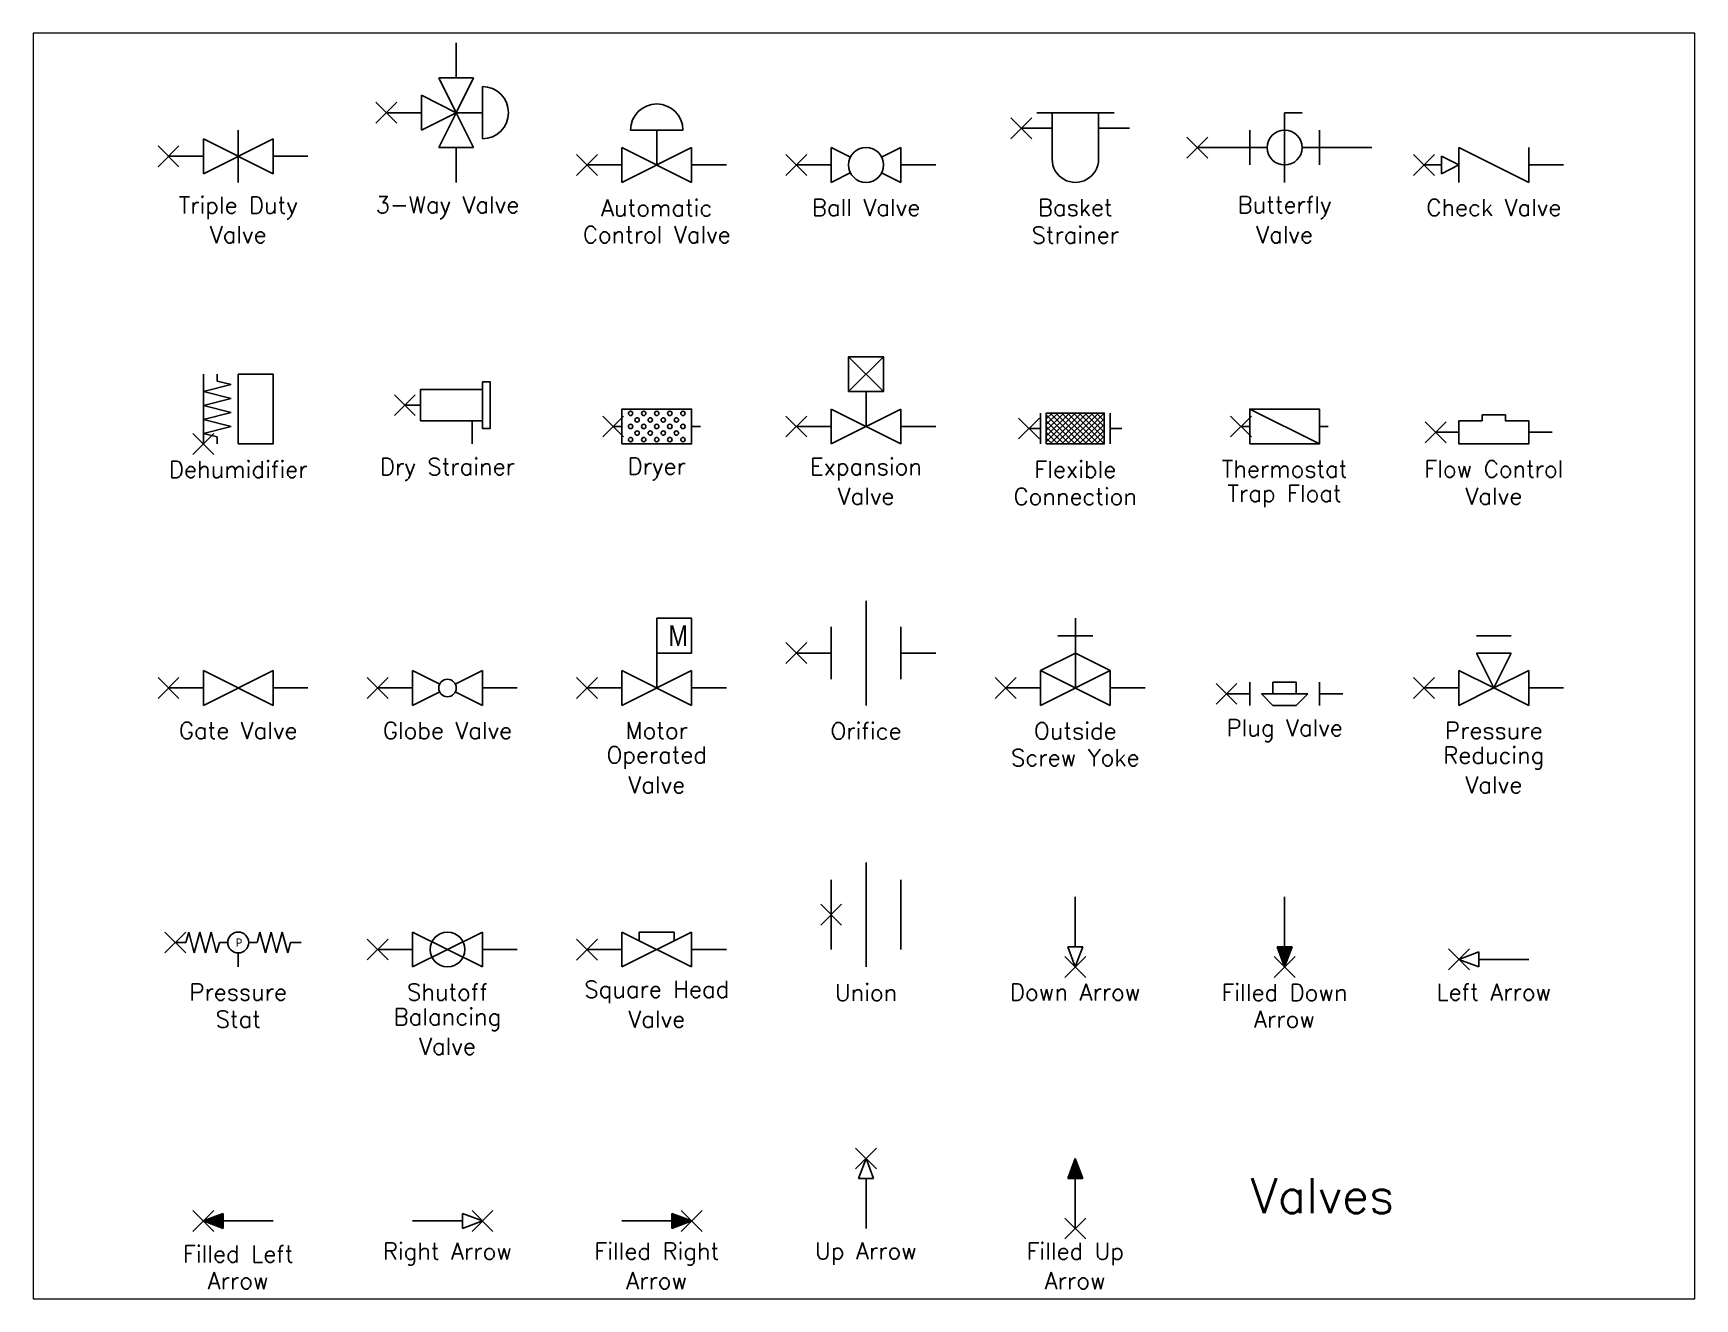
# Paper-space layout 'Layout1' of a CAD drawing. Header units: inches. Extents: x 1.05 to 9.45, y 0.8 to 7.2.
# The model-space entities are those that its viewports show. They can reach past a viewport. Long polylines and large blocks are cut down to what shows.
import ezdxf
from ezdxf.enums import TextEntityAlignment as Align

# ---------------------------------------------------------------- set-up
doc = ezdxf.new("R2010")
doc.units = ezdxf.units.IN
doc.header["$MEASUREMENT"] = 0
doc.layers.add('Block origin', color=7, linetype='Continuous')
doc.layers.add('Text', color=6, linetype='Continuous')
doc.styles.add('ATTR', font='romans.shx', dxfattribs={"width": 0.8, "height": 0.480011})
doc.styles.add('blk_label', font='romans.shx')

psp = doc.layouts.get("Layout1")

msp = doc.modelspace()

# ---------------------------------------------------------------- texts
at = {"layer": 'Text', "style": 'blk_label'}
for s, height, p in [('Triple Duty', 2.8801, (0, -4.32)), ('3-Way Valve', 2.8801, (36, -4.32)), ('Automatic', 2.88, (72, -4.32)), ('Butterfly', 2.88, (180.01, -4.32)), ('Ball Valve', 2.88, (108, -4.32)), ('Basket', 2.88, (144, -4.32)), ('Check Valve', 2.8801, (216.01, -4.32)), ('Valve', 2.88, (0, -8.99)), ('Control Valve', 2.8801, (72, -8.99)), ('Strainer', 2.88, (144, -8.99)), ('Valve', 2.88, (180.01, -8.99)), ('Dehumidifier', 2.8801, (0, -49.32)), ('Dry Strainer', 2.8801, (36, -49.32)), ('Dryer', 2.88, (72, -49.32)), ('Expansion', 2.88, (108, -49.32)), ('Flexible', 2.88, (144, -49.32)), ('Thermostat', 2.88, (180.01, -49.32)), ('Flow Control', 2.8801, (216.01, -49.32)), ('Valve', 2.88, (108, -53.99)), ('Connection', 2.88, (144, -53.99)), ('Trap Float', 2.88, (180.01, -53.99)), ('Valve', 2.88, (216.01, -53.99)), ('Gate Valve', 2.88, (0, -94.32)), ('Globe Valve', 2.8801, (36, -94.32)), ('Motor', 2.88, (72, -94.32)), ('Orifice', 2.88, (108, -94.32)), ('Outside', 2.88, (144, -94.32)), ('Plug Valve', 2.88, (180.01, -94.32)), ('Pressure', 2.88, (216.01, -94.32)), ('Operated', 2.88, (72, -98.99)), ('Reducing', 2.88, (216.01, -98.99)), ('Screw Yoke', 2.88, (144, -98.99)), ('Valve', 2.88, (72, -103.66)), ('Valve', 2.88, (216.01, -103.66)), ('Pressure', 2.88, (0, -139.33)), ('Shutoff', 2.88, (36, -139.33)), ('Square Head', 2.8801, (72, -139.33)), ('Union', 2.88, (108, -139.33)), ('Down Arrow', 2.88, (144, -139.33)), ('Filled Down', 2.8801, (180.01, -139.33)), ('Left Arrow', 2.88, (216.01, -139.33)), ('Stat', 2.88, (0, -143.99)), ('Balancing', 2.88, (36, -143.99)), ('Valve', 2.88, (72, -143.99)), ('Arrow', 2.88, (180.01, -143.99)), ('Valve', 2.88, (36, -148.66)), ('Valves', 6, (186.54, -174.36)), ('Filled Left', 2.8801, (0, -184.33)), ('Right Arrow', 2.8801, (36, -184.33)), ('Filled Right', 2.8801, (72, -184.33)), ('Up Arrow', 2.88, (108, -184.33)), ('Filled Up', 2.88, (144, -184.33)), ('Arrow', 2.88, (0, -188.99)), ('Arrow', 2.88, (72, -188.99)), ('Arrow', 2.88, (144, -188.99))]:
    msp.add_text(s, height=height, dxfattribs=at).set_placement(p, align=Align.MIDDLE)

# ---------------------------------------------------------------- blocks, each defined once
blk = doc.blocks.new('Triple Duty Valve')
for p, q in [((6, -2.99999), (18.00002, 3.00001)), ((18.00002, -2.99999), (6, 3.00001)), ((6, 3.00001), (6, -2.99999)), ((12.00003, 4.50001), (12.00003, -4.49999)), ((18.00002, 3.00001), (18.00002, -2.99999)), ((0, 0), (6, 0)), ((18.00002, 0), (24, 0))]:
    blk.add_line(p, q)
at = {"style": 'ATTR', "width": 0.8, "flags": 9}
blk.add_attdef('ESTCODE', (0, 0), '', height=0.000048, dxfattribs=at)
blk = doc.blocks.new('3-Way Valve')
for p, q in [((12, 6.00001), (12, 11.99999)), ((12, 0), (9, 6.00001)), ((9, 6.00001), (15, 6.00001)), ((15, 6.00001), (12, 0)), ((6, 2.99999), (12, 0)), ((6, -3.00001), (6, 2.99999)), ((16.5, -4.50001), (16.5, 4.49999)), ((0, 0), (6, 0)), ((12, 0), (6, -3.00001)), ((12, 0), (9, -5.99999)), ((12, 0), (16.5, 0)), ((15, -5.99999), (12, 0)), ((9, -5.99999), (15, -5.99999)), ((12, -5.99999), (12, -12.00001))]:
    blk.add_line(p, q)
blk.add_arc((16.5, 0), 4.5, 270, 90)
at = {"style": 'ATTR', "width": 0.8, "flags": 9}
blk.add_attdef('ESTCODE', (0, 0), '', height=0.00006, dxfattribs=at)
blk = doc.blocks.new('Automatic Control Valve')
for p, q in [((7.5, 6), (16.5, 6)), ((12, 0), (12, 6)), ((6, 3.00001), (18, -2.99997)), ((18, 3.00001), (6, -2.99997)), ((6, -2.99997), (6, 3.00001)), ((18, -2.99997), (18, 3.00001)), ((6, 0), (0, 0)), ((18, 0), (24, 0))]:
    blk.add_line(p, q)
blk.add_arc((12, 6), 4.5, 0.00001, 180)
at = {"style": 'ATTR', "width": 0.8, "flags": 9}
blk.add_attdef('ESTCODE', (0, 0), '', height=0.000048, dxfattribs=at)
blk = doc.blocks.new('Ball Valve')
for p, q in [((6, -2.99998), (6, 3.00001)), ((6, 3.00001), (9.35123, 1.3244)), ((17.99999, 3.00001), (14.6693, 1.33467)), ((17.99999, -2.99998), (17.99999, 3.00001)), ((6, 0), (0, 0)), ((17.99999, 0), (23.99999, 0)), ((9.36425, -1.31787), (6, -2.99998)), ((14.68999, -1.34499), (17.99999, -2.99998))]:
    blk.add_line(p, q)
blk.add_circle((12, 0), 3)
at = {"style": 'ATTR', "width": 0.8, "flags": 9}
blk.add_attdef('ESTCODE', (0, 0), '', height=0.000048, dxfattribs=at)
blk = doc.blocks.new('Basket Strainer')
for p, q in [((5.32001, 0), (0, 0)), ((2.66002, 2.659996), (15.96003, 2.659996)), ((5.32001, 2.659996), (5.32001, -5.319999)), ((18.62001, 0), (13.30001, 0)), ((13.30002, -5.319999), (13.30002, 2.659996))]:
    blk.add_line(p, q)
blk.add_arc((9.31002, -5.319999), 3.99, 180, 0.00003233)
at = {"style": 'ATTR', "width": 0.8, "flags": 9}
blk.add_attdef('ESTCODE', (0, 0), '', height=0.0000372, dxfattribs=at)
blk = doc.blocks.new('Butterfly Valve')
for p, q in [((15, -5.99999), (15, 6)), ((15, 6), (18, 6)), ((9, 2.99999), (9, -3.00001)), ((21, 2.99999), (21, -3.00001)), ((0, 0), (12, 0)), ((18, 0), (30, 0))]:
    blk.add_line(p, q)
blk.add_circle((15, 0), 3)
at = {"style": 'ATTR', "width": 0.8, "flags": 9}
blk.add_attdef('ESTCODE', (0, 0), '', height=0.00006, dxfattribs=at)
blk = doc.blocks.new('Check Valve')
for p, q in [((6, 2.99998), (18, -3.00001)), ((6, -3.00001), (6, 2.99998)), ((18, -3.00001), (18, 2.99998)), ((0, 0), (3, 0)), ((6, 0), (3, 1.49998)), ((3, 1.49998), (3, -1.50001)), ((3, -1.50001), (6, 0)), ((18, 0), (24, 0))]:
    blk.add_line(p, q)
at = {"style": 'ATTR', "width": 0.8, "flags": 9}
blk.add_attdef('ESTCODE', (0, 0), '', height=0.000048, dxfattribs=at)
blk = doc.blocks.new('Dehumidifier')
for p, q in [((0, 0), (0, 11.999997)), ((2.4, 11.999997), (2.4, 10.799992)), ((4.8, 10.199993), (0, 8.999997)), ((0, 8.999997), (4.8, 7.799992)), ((2.4, 10.799992), (4.8, 10.199993)), ((4.8, 7.799992), (0, 6.6)), ((0, 6.6), (4.8, 5.39999)), ((4.8, 5.39999), (0, 4.19999)), ((0, 4.19999), (4.8, 3)), ((4.8, 3), (0, 1.8)), ((0, 1.8), (2.4, 1.2)), ((2.4, 1.2), (2.4, 0))]:
    blk.add_line(p, q)
blk.add_lwpolyline([(6, 0), (6, 11.999997), (12, 11.999997), (12, 0)], close=True)
at = {"style": 'ATTR', "width": 0.8, "flags": 9}
blk.add_attdef('ESTCODE', (0, 0), '', height=0.000024, dxfattribs=at)
blk = doc.blocks.new('Dry Strainer')
for p, q in [((2.67, 0), (0, 0)), ((11.57, -2.67), (11.57, -6.68))]:
    blk.add_line(p, q)
blk.add_lwpolyline([(13.35, 2.67), (13.35, 4), (14.69, 4), (14.69, -4.01), (13.35, -4.01), (13.35, -2.67)])
blk.add_lwpolyline([(2.67, -2.67), (2.67, 2.67), (13.35, 2.67), (13.35, -2.67)], close=True)
at = {"style": 'ATTR', "width": 0.8, "flags": 9}
blk.add_attdef('ESTCODE', (0, 0), '', height=0.0000294, dxfattribs=at)
blk = doc.blocks.new('Dryer')
for p, q in [((1.5, 0), (0, 0)), ((15, 0), (13.49998, 0))]:
    blk.add_line(p, q)
blk.add_lwpolyline([(1.5, -3.00001), (1.5, 2.999992), (13.49998, 2.999992), (13.49998, -3.00001)], close=True)
for centre in [(3, 2.24999), (3, 0), (4.125, 1.12499), (5.24998, 2.24999), (5.24998, 0), (6.37498, 1.12499), (7.5, 2.24999), (7.5, 0), (8.62498, 1.12499), (9.74998, 2.24999), (9.74998, 0), (10.875, 1.12499), (12, 2.24999), (12, 0), (3, -2.25001), (4.125, -1.12501), (5.24998, -2.25001), (6.37498, -1.12501), (7.5, -2.25001), (8.62498, -1.12501), (9.74998, -2.25001), (10.875, -1.12501), (12, -2.25001)]:
    blk.add_circle(centre, 0.375)
at = {"style": 'ATTR', "width": 0.8, "flags": 9}
blk.add_attdef('ESTCODE', (0, 0), '', height=0.00003, dxfattribs=at)
blk = doc.blocks.new('Expansion Valve')
for p, q in [((9, 12.00002), (15, 6)), ((9, 6), (15, 12.00002)), ((12, 0), (12, 6)), ((6, -2.99998), (6, 3.00002)), ((18, 3.00002), (6, -2.99998)), ((6, 3.00002), (18, -2.99998)), ((18, -2.99998), (18, 3.00002)), ((6, 0), (0, 0)), ((18, 0), (24, 0))]:
    blk.add_line(p, q)
blk.add_lwpolyline([(9, 6), (9, 12.00002), (15, 12.00002), (15, 6)], close=True)
at = {"style": 'ATTR', "width": 0.8, "flags": 9}
blk.add_attdef('ESTCODE', (0, 0), '', height=0.000048, dxfattribs=at)
blk = doc.blocks.new('Flexible Connection')
for p, q in [((0, 0), (1.995, 0)), ((1.995, -2.66), (1.995, 2.66)), ((4.98751, 2.66), (2.9925, 0.665)), ((2.9925, 1.6625), (3.98999, 2.66)), ((2.9925, -2.3275), (7.98, 2.66)), ((6.9825, 2.66), (2.9925, -1.33)), ((2.9925, -0.3325), (5.985, 2.66)), ((2.9925, 2.3275), (7.98, -2.66)), ((6.9825, -2.66), (2.9925, 1.33)), ((2.9925, 0.3325), (5.985, -2.66)), ((8.9775, -2.66), (3.6575, 2.66)), ((8.9775, 2.66), (3.6575, -2.66)), ((4.655, 2.66), (9.97499, -2.66)), ((4.655, -2.66), (9.97499, 2.66)), ((10.97251, -2.66), (5.6525, 2.66)), ((10.97251, 2.66), (5.6525, -2.66)), ((6.65, 2.66), (11.97, -2.66)), ((6.65, -2.66), (11.97, 2.66)), ((12.9675, -2.66), (7.64749, 2.66)), ((12.9675, 2.66), (7.64749, -2.66)), ((8.64499, 2.66), (12.9675, -1.6625)), ((8.64499, -2.66), (12.9675, 1.6625)), ((12.9675, -0.665), (9.6425, 2.66)), ((12.9675, 0.665), (9.6425, -2.66)), ((10.64, 2.66), (12.9675, 0.3325)), ((12.9675, 1.33), (11.6375, 2.66)), ((12.635, 2.66), (12.9675, 2.3275)), ((13.965, 2.66), (13.965, -2.66)), ((13.965, 0), (15.95999, 0)), ((4.98751, -2.66), (2.9925, -0.665)), ((2.9925, -1.6625), (3.98999, -2.66)), ((10.64, -2.66), (12.9675, -0.3325)), ((12.9675, -1.33), (11.6375, -2.66)), ((12.635, -2.66), (12.9675, -2.3275))]:
    blk.add_line(p, q)
blk.add_lwpolyline([(2.9925, -2.66), (2.9925, 2.66), (12.9675, 2.66), (12.9675, -2.66)], close=True)
at = {"style": 'ATTR', "width": 0.8, "flags": 9}
blk.add_attdef('ESTCODE', (0, 0), '', height=0.0000319, dxfattribs=at)
blk = doc.blocks.new('Thermostat Trap Float')
for p, q in [((1.5, 2.99999), (13.5, -3.00001)), ((1.5, 0), (0, 0)), ((15.00001, 0), (13.5, 0))]:
    blk.add_line(p, q)
blk.add_lwpolyline([(1.5, -3.00001), (1.5, 2.99999), (13.5, 2.99999), (13.5, -3.00001)], close=True)
at = {"style": 'ATTR', "width": 0.8, "flags": 9}
blk.add_attdef('ESTCODE', (0, 0), '', height=0.00003, dxfattribs=at)
blk = doc.blocks.new('Flow Control Valve')
for p, q in [((4, 0), (0, 0)), ((16, 0), (20, 0))]:
    blk.add_line(p, q)
for points in [[(8, 2), (8, 2), (8, 3), (12, 3), (12, 2), (12, 2)], [(12, 2), (16, 2), (16, -2), (4, -2), (4, 2), (8, 2)]]:
    blk.add_lwpolyline(points)
at = {"style": 'ATTR', "width": 0.8, "flags": 9}
blk.add_attdef('ESTCODE', (0, 0), '', height=0.00004, dxfattribs=at)
blk = doc.blocks.new('Gate Valve')
for p, q in [((5.99999, -2.99997), (5.99999, 3.00002)), ((17.99998, 3.00002), (5.99999, -2.99997)), ((5.99999, 3.00002), (17.99998, -2.99997)), ((17.99998, -2.99997), (17.99998, 3.00002)), ((5.99999, 0), (0, 0)), ((17.99998, 0), (23.99998, 0))]:
    blk.add_line(p, q)
at = {"style": 'ATTR', "width": 0.8, "flags": 9}
blk.add_attdef('ESTCODE', (0, 0), '', height=0.000048, dxfattribs=at)
blk = doc.blocks.new('Globe Valve')
for p, q in [((5.99998, -2.99997), (5.99998, 3.00002)), ((5.99998, 3.00002), (10.6707, 0.66465)), ((17.99997, 3.00002), (13.32927, 0.66465)), ((17.99997, -2.99997), (17.99997, 3.00002)), ((5.99998, 0), (0, 0)), ((17.99997, 0), (23.999966, 0)), ((10.66316, -0.66839), (5.99998, -2.99997)), ((13.341, -0.67051), (17.99997, -2.99997))]:
    blk.add_line(p, q)
blk.add_circle((11.99998, 0), 1.5)
at = {"style": 'ATTR', "width": 0.8, "flags": 9}
blk.add_attdef('ESTCODE', (0, 0), '', height=0.000048, dxfattribs=at)
blk = doc.blocks.new('Motor Operated Valve')
for p, q in [((12, 0), (12, 6)), ((6, -3.00001), (6, 3.00001)), ((17.99999, 3.00001), (6, -3.00001)), ((6, 3.00001), (17.99999, -3.00001)), ((17.99999, -3.00001), (17.99999, 3.00001)), ((6, 0), (0, 0)), ((17.99999, 0), (23.99999, 0))]:
    blk.add_line(p, q)
blk.add_lwpolyline([(12, 6), (12, 11.99999), (17.99999, 11.99999), (17.99999, 6)], close=True)
at = {"width": 0.8333}
blk.add_text('M', height=3.6, dxfattribs=at).set_placement((14.00469, 7.20377))
at = {"style": 'ATTR', "width": 0.8, "flags": 9}
blk.add_attdef('ESTCODE', (0, 0), '', height=0.000048, dxfattribs=at)
blk = doc.blocks.new('Orifice')
for p, q in [((12, 8.999992), (12, -9)), ((6, 4.5), (6, -4.5)), ((18, -4.5), (18, 4.5)), ((0, 0), (6, 0)), ((18, 0), (24, 0))]:
    blk.add_line(p, q)
at = {"style": 'ATTR', "width": 0.8, "flags": 9}
blk.add_attdef('ESTCODE', (0, 0), '', height=0.000048, dxfattribs=at)
blk = doc.blocks.new('Outside Screw Yoke')
for p, q in [((12, 0), (12, 12.00002)), ((15, 9), (9.00002, 9)), ((6, 3.00002), (12, 6)), ((12, 6), (18, 3.00002)), ((6, -2.99998), (6, 3.00002)), ((6, 3.00002), (18, -2.99998)), ((18, 3.00002), (6, -2.99998)), ((18, -2.99998), (18, 3.00002)), ((6, 0), (0, 0)), ((24.00002, 0), (18, 0))]:
    blk.add_line(p, q)
at = {"style": 'ATTR', "width": 0.8, "flags": 9}
blk.add_attdef('ESTCODE', (0, 0), '', height=0.000048, dxfattribs=at)
blk = doc.blocks.new('Plug Valve')
for p, q in [((0, 0), (4, 0)), ((4, -1.99999), (4, 2.00001)), ((6, 0), (14, 0)), ((8, -1.99999), (6, 0)), ((8, 2.00001), (12, 2.00001)), ((8, 0), (8, 2.00001)), ((12, 2.00001), (12, 0)), ((14, 0), (12, -1.99999)), ((16, -1.99999), (16, 2.00001)), ((16, 0), (20, 0)), ((12, -1.99999), (8, -1.99999))]:
    blk.add_line(p, q)
at = {"style": 'ATTR', "width": 0.8, "flags": 9}
blk.add_attdef('ESTCODE', (0, 0), '', height=0.00004, dxfattribs=at)
blk = doc.blocks.new('Pressure Reducing Valve')
for p, q in [((9.00003, 9), (15, 9)), ((9.00003, 6.00003), (15, 6.00003)), ((12, 0), (9.00003, 6.00003)), ((15, 6.00003), (12, 0)), ((6, 3.00002), (12, 0)), ((6, -2.99998), (6, 3.00002)), ((12, 0), (18, 3.00002)), ((18, 3.00002), (18, -2.99998)), ((6, 0), (0, 0)), ((12, 0), (6, -2.99998)), ((18, -2.99998), (12, 0)), ((18, 0), (24.00003, 0))]:
    blk.add_line(p, q)
at = {"style": 'ATTR', "width": 0.8, "flags": 9}
blk.add_attdef('ESTCODE', (0, 0), '', height=0.000048, dxfattribs=at)
blk = doc.blocks.new('Pressure Stat')
for p, q in [((0, 0), (1.7999, 0)), ((1.7999, 0), (2.28, 1.8)), ((2.28, 1.8), (3.2399, -1.8)), ((3.2399, -1.8), (4.2, 1.8)), ((4.2, 1.8), (5.16, -1.8)), ((5.16, -1.8), (6.12, 1.8)), ((6.12, 1.8), (7.08, -1.8)), ((7.08, -1.8), (7.56, 0)), ((7.56, 0), (9, 0)), ((14.04, 0), (12.6, 0)), ((14.52, 1.8), (14.04, 0)), ((15.48, -1.8), (14.52, 1.8)), ((16.44, 1.8), (15.48, -1.8)), ((17.4, -1.8), (16.44, 1.8)), ((18.36, 1.8), (17.4, -1.8)), ((19.32, -1.8), (18.36, 1.8)), ((19.8, 0), (19.32, -1.8)), ((21.6, 0), (19.8, 0)), ((10.8, -1.8), (10.8, -4.2))]:
    blk.add_line(p, q)
blk.add_circle((10.8, 0), 1.8)
at = {"width": 0.8333}
blk.add_text('P', height=1.44, dxfattribs=at).set_placement((10.4206, -0.7419))
at = {"style": 'ATTR', "width": 0.8, "flags": 9}
blk.add_attdef('ESTCODE', (0, 0), '', height=0.0000432, dxfattribs=at)
blk = doc.blocks.new('Shutoff Balancing Valve')
for p, q in [((18, 3.00002), (6, -2.99998)), ((6, 3.00002), (18, -2.99998)), ((6, -2.99998), (6, 3.00002)), ((18, -2.99998), (18, 3.00002)), ((6, 0), (0, 0)), ((18, 0), (24.0001, 0))]:
    blk.add_line(p, q)
blk.add_circle((12, 0), 3)
at = {"style": 'ATTR', "width": 0.8, "flags": 9}
blk.add_attdef('ESTCODE', (0, 0), '', height=0.000048, dxfattribs=at)
blk = doc.blocks.new('Square Head Valve')
for p, q in [((6, 3), (6, -3.00002)), ((6, -3.00002), (17.99999, 3)), ((17.99999, -3.00002), (6, 3)), ((8.99997, 1.4718), (8.99997, 3)), ((8.99997, 3), (15, 3)), ((15, 3), (15, 1.4718)), ((17.99999, 3), (17.99999, -3.00002)), ((0, 0), (6, 0)), ((17.99999, 0), (23.99997, 0))]:
    blk.add_line(p, q)
at = {"style": 'ATTR', "width": 0.8, "flags": 9}
blk.add_attdef('ESTCODE', (0, 0), '', height=0.000048, dxfattribs=at)
blk = doc.blocks.new('Union')
for p, q in [((5.99997, -9), (5.99997, 9)), ((0, -6), (0, 6)), ((12, 6), (12, -6))]:
    blk.add_line(p, q)
at = {"style": 'ATTR', "width": 0.8, "flags": 9}
blk.add_attdef('ESTCODE', (0, 0), '', height=0.000045, dxfattribs=at)
blk = doc.blocks.new('Down Arrow')
for p, q in [((0, 12.04), (0, 3.44)), ((-1.29, 3.44), (0, 0)), ((0, 3.44), (-1.29, 3.44)), ((1.29, 3.44), (0, 0)), ((0, 3.44), (1.29, 3.44))]:
    blk.add_line(p, q)
at = {"style": 'ATTR', "width": 0.8, "flags": 9}
blk.add_attdef('ESTCODE', (0, 0), '', height=0.0000301, dxfattribs=at)
blk = doc.blocks.new('Filled Down Arrow')
for p, q in [((0, 12.04), (0, 3.44)), ((-1.29, 3.44), (0, 0)), ((0, 3.44), (-1.29, 3.44)), ((1.29, 3.44), (0, 0)), ((0, 3.44), (1.29, 3.44))]:
    blk.add_line(p, q)
blk.add_solid([(-1.29, 3.44), (0, 0), (1.29, 3.44)])
at = {"style": 'ATTR', "width": 0.8, "flags": 9}
blk.add_attdef('ESTCODE', (0, 0), '', height=0.0000301, dxfattribs=at)
blk = doc.blocks.new('Left Arrow')
for p, q in [((3.44, 1.29), (0, 0)), ((3.44, -1.29), (0, 0)), ((3.44, 0), (3.44, 1.29)), ((3.44, 0), (3.44, -1.29)), ((12.04, 0), (3.44, 0))]:
    blk.add_line(p, q)
at = {"style": 'ATTR', "width": 0.8, "flags": 9}
blk.add_attdef('ESTCODE', (0, 0), '', height=0.0000241, dxfattribs=at)
blk = doc.blocks.new('Filled Left Arrow')
for p, q in [((3.43999, 1.29), (0, 0)), ((3.43999, -1.28999), (0, 0)), ((3.43999, 0), (3.43999, 1.29)), ((12.03999, 0), (3.43999, 0)), ((3.43999, 0), (3.43999, -1.28999))]:
    blk.add_line(p, q)
blk.add_solid([(3.43999, 1.29), (0, 0), (3.43999, -1.28999)])
at = {"style": 'ATTR', "width": 0.8, "flags": 9}
blk.add_attdef('ESTCODE', (0, 0), '', height=0.0000241, dxfattribs=at)
blk = doc.blocks.new('Right Arrow')
for p, q in [((-12.03999, 0), (-3.44, 0)), ((-3.44, 1.28999), (0, 0)), ((-3.44, 0), (-3.44, 1.28999)), ((-3.44, -1.29), (0, 0)), ((-3.44, 0), (-3.44, -1.29))]:
    blk.add_line(p, q)
at = {"style": 'ATTR', "width": 0.8, "flags": 9}
blk.add_attdef('ESTCODE', (0, 0), '', height=0.0000248, dxfattribs=at)
blk = doc.blocks.new('Filled Right Arrow')
for p, q in [((-12.04, 0), (-3.44, 0)), ((-3.44, 1.29), (0, 0)), ((-3.44, 0), (-3.44, 1.29)), ((-3.44, -1.28999), (0, 0)), ((-3.44, 0), (-3.44, -1.28999))]:
    blk.add_line(p, q)
blk.add_solid([(-3.44, -1.28999), (0, 0), (-3.44, 1.29)])
at = {"style": 'ATTR', "width": 0.8, "flags": 9}
blk.add_attdef('ESTCODE', (0, 0), '', height=0.0000248, dxfattribs=at)
blk = doc.blocks.new('Up Arrow')
for p, q in [((-1.28999, -3.43998), (0, 0)), ((1.29, -3.43998), (0, 0)), ((0, -3.43998), (-1.28999, -3.43998)), ((0, -12.03998), (0, -3.43998)), ((0, -3.43998), (1.29, -3.43998))]:
    blk.add_line(p, q)
at = {"style": 'ATTR', "width": 0.8, "flags": 9}
blk.add_attdef('ESTCODE', (0, 0), '', height=0.0000309, dxfattribs=at)
blk = doc.blocks.new('Filled Up Arrow')
for p, q in [((-1.289993, 8.59999), (0, 12.03999)), ((1.289993, 8.59999), (0, 12.03999)), ((0, 8.59999), (-1.289993, 8.59999)), ((0, 8.59999), (1.289993, 8.59999)), ((0, 0), (0, 8.59999))]:
    blk.add_line(p, q)
blk.add_solid([(-1.289993, 8.59999), (1.289993, 8.59999), (0, 12.03999)])
at = {"style": 'ATTR', "width": 0.8, "flags": 9}
blk.add_attdef('ESTCODE', (0, 0), '', height=0.0000301, dxfattribs=at)

# ---------------------------------------------------------------- linework, layer by layer
at = {"layer": 'Block origin', "color": 1}
for p, q in [((23.7, 10.2), (27.3, 13.8)), ((23.7, 13.8), (27.3, 10.2)), ((132.9, 7.51), (136.5, 11.11)), ((132.9, 11.11), (136.5, 7.51)), ((-13.8, 2.7), (-10.2, 6.3)), ((-13.8, 6.3), (-10.2, 2.7)), ((163.21, 4.2), (166.81, 7.8)), ((163.21, 7.8), (166.81, 4.2)), ((58.2, 1.2), (61.8, 4.8)), ((58.2, 4.8), (61.8, 1.2)), ((94.2, 1.2), (97.8, 4.8)), ((94.2, 4.8), (97.8, 1.2)), ((202.21, 1.2), (205.81, 4.8)), ((202.21, 4.8), (205.81, 1.2)), ((26.86, -40.13), (30.46, -36.53)), ((26.86, -36.53), (30.46, -40.13)), ((62.7, -43.8), (66.3, -40.2)), ((62.7, -40.2), (66.3, -43.8)), ((94.2, -43.8), (97.8, -40.2)), ((94.2, -40.2), (97.8, -43.8)), ((134.22, -44.14), (137.82, -40.54)), ((134.22, -40.54), (137.82, -44.14)), ((170.71, -43.8), (174.31, -40.2)), ((170.71, -40.2), (174.31, -43.8)), ((204.21, -44.8), (207.81, -41.2)), ((204.21, -41.2), (207.81, -44.8)), ((-7.8, -46.8), (-4.2, -43.2)), ((-7.8, -43.2), (-4.2, -46.8)), ((94.2, -82.8), (97.8, -79.2)), ((94.2, -79.2), (97.8, -82.8)), ((-13.8, -88.8), (-10.2, -85.2)), ((-13.8, -85.2), (-10.2, -88.8)), ((22.2, -88.8), (25.8, -85.2)), ((22.2, -85.2), (25.8, -88.8)), ((58.2, -88.8), (61.8, -85.2)), ((58.2, -85.2), (61.8, -88.8)), ((130.21, -88.8), (133.81, -85.2)), ((130.21, -85.2), (133.81, -88.8)), ((202.21, -88.8), (205.81, -85.2)), ((202.21, -85.2), (205.81, -88.8)), ((168.21, -89.8), (171.81, -86.2)), ((168.21, -86.2), (171.81, -89.8)), ((100.2, -127.81), (103.8, -124.21)), ((100.2, -124.21), (103.8, -127.81)), ((-12.6, -132.6), (-9, -129)), ((-12.6, -129), (-9, -132.6)), ((22.2, -133.8), (25.8, -130.2)), ((22.2, -130.2), (25.8, -133.8)), ((58.2, -133.81), (61.8, -130.21)), ((58.2, -130.21), (61.8, -133.81)), ((142.2, -136.8), (145.8, -133.2)), ((142.2, -133.2), (145.8, -136.8)), ((178.21, -136.8), (181.81, -133.2)), ((178.21, -133.2), (181.81, -136.8)), ((208.19, -135.51), (211.79, -131.91)), ((208.19, -131.91), (211.79, -135.51)), ((106.2, -169.77), (109.8, -166.17)), ((106.2, -166.17), (109.8, -169.77)), ((-7.82, -180.52), (-4.22, -176.92)), ((-7.82, -176.92), (-4.22, -180.52)), ((40.22, -180.52), (43.82, -176.92)), ((40.22, -176.92), (43.82, -180.52)), ((76.22, -180.52), (79.82, -176.92)), ((76.22, -176.92), (79.82, -180.52)), ((142.2, -181.81), (145.8, -178.21)), ((142.2, -178.21), (145.8, -181.81))]:
    msp.add_line(p, q, dxfattribs=at)

# ---------------------------------------------------------------- block references
for name, p in [('3-Way Valve', (25.5, 12)), ('Automatic Control Valve', (60, 3)), ('Basket Strainer', (134.7, 9.31)), ('Butterfly Valve', (165.01, 6)), ('Triple Duty Valve', (-12, 4.5)), ('Ball Valve', (96, 3)), ('Check Valve', (204.01, 3)), ('Expansion Valve', (96, -42)), ('Dehumidifier', (-6, -45)), ('Dry Strainer', (28.66, -38.33)), ('Dryer', (64.5, -42)), ('Flexible Connection', (136.02, -42.34)), ('Thermostat Trap Float', (172.51, -42)), ('Flow Control Valve', (206.01, -43)), ('Orifice', (96, -81)), ('Motor Operated Valve', (60, -87)), ('Outside Screw Yoke', (132.01, -87)), ('Pressure Reducing Valve', (204.01, -87)), ('Gate Valve', (-12, -87)), ('Globe Valve', (24, -87)), ('Plug Valve', (170.01, -88)), ('Union', (102, -126.01)), ('Down Arrow', (144, -135)), ('Filled Down Arrow', (180.01, -135)), ('Pressure Stat', (-10.8, -130.8)), ('Shutoff Balancing Valve', (24, -132)), ('Square Head Valve', (60, -132.01)), ('Left Arrow', (209.99, -133.71)), ('Up Arrow', (108, -167.97)), ('Filled Up Arrow', (144, -180.01)), ('Filled Left Arrow', (-6.02, -178.72)), ('Right Arrow', (42.02, -178.72)), ('Filled Right Arrow', (78.02, -178.72))]:
    msp.add_blockref(name, p)

msp.set_redraw_order([(e.dxf.handle, doc.entitydb.next_handle()) for e in msp.query("TEXT MTEXT ATTDEF DIMENSION ARC_DIMENSION")])  # texts and dimensions are drawn at this point

# ---------------------------------------------------------------- viewports
at = {"layer": '0'}
psp.add_viewport(center=(5.25, 4), size=(8.4, 6.4), view_center_point=(107.6521, -83.216), view_height=217.780358, dxfattribs=at)

doc.saveas('drawing.dxf')
